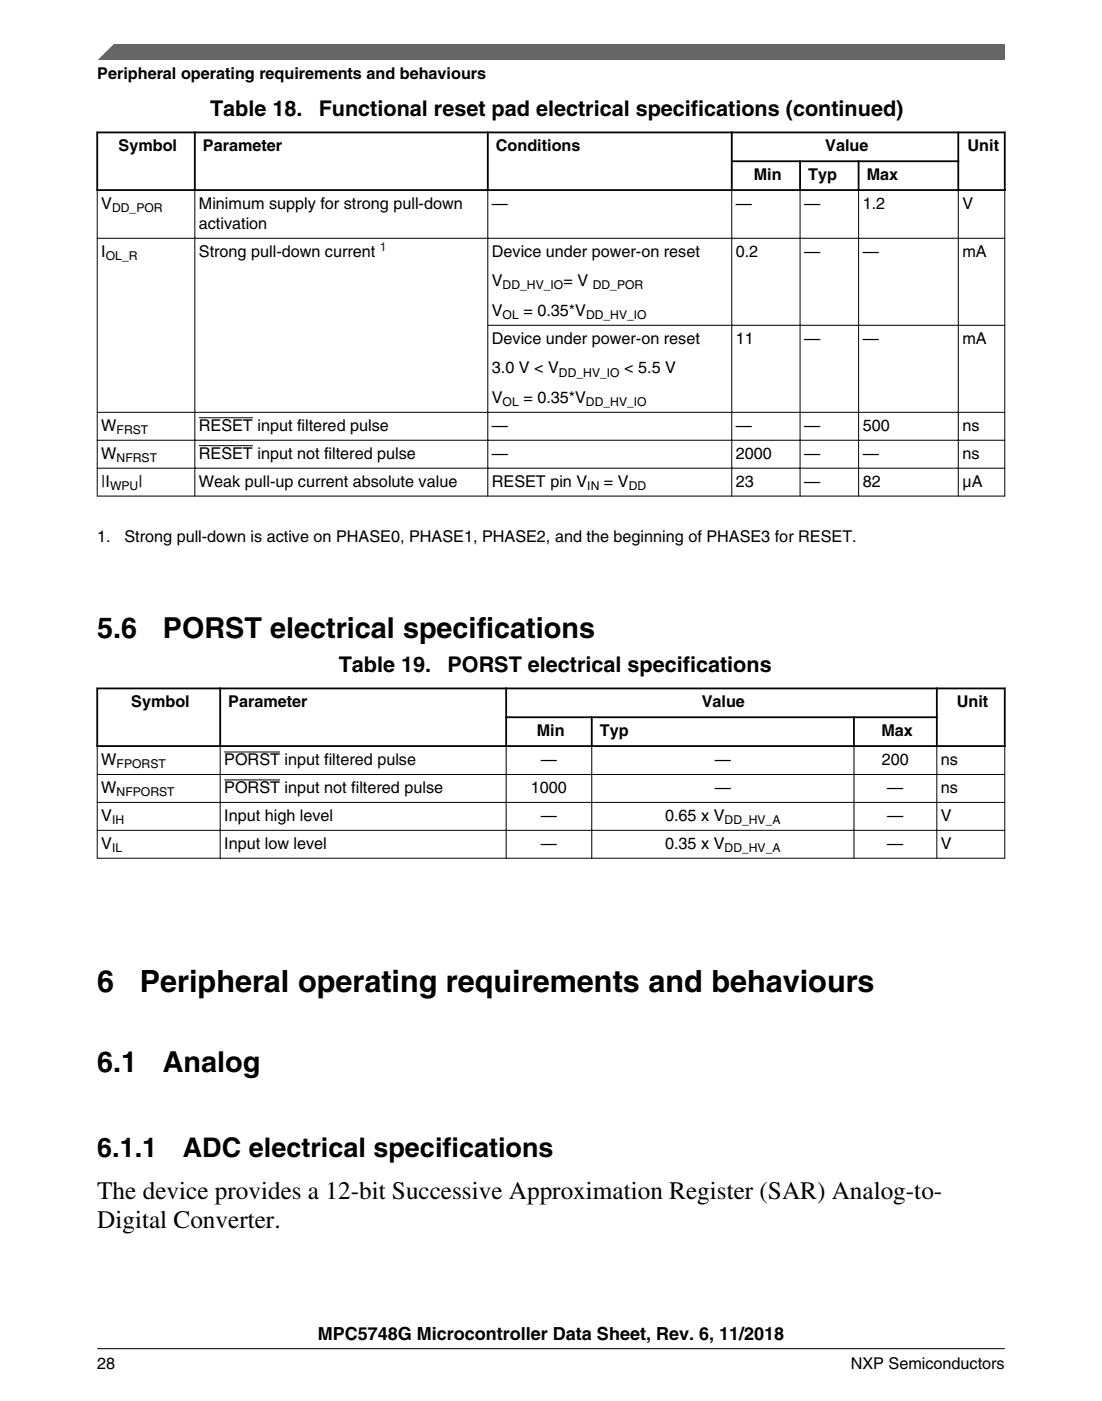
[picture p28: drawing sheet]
<svg xmlns="http://www.w3.org/2000/svg" width="216mm" height="274mm" viewBox="0 0 216 274" stroke-linecap="round" stroke-linejoin="round" font-family="sans-serif">
<defs><g id="words">
<g font-size="6">
<text x="19.1" y="194.2">6</text>
<text x="27.4" y="194.2">Peripheral operating requirements and behaviours</text>
</g>
<g font-size="5.6">
<text x="19.1" y="124.9">5.6</text>
<text x="31.9" y="124.9">PORST electrical specifications</text>
<text x="19.1" y="209.8">6.1</text>
<text x="31.9" y="209.8">Analog</text>
</g>
<g font-size="5.3">
<text x="19" y="226.5">6.1.1</text>
<text x="35.8" y="226.5">ADC electrical specifications</text>
</g>
<g font-size="4.9">
<text x="19.1" y="234.9">The device provides a 12-bit Successive Approximation Register (SAR) Analog-to-</text>
<text x="19" y="240.5">Digital Converter.</text>
</g>
<g font-size="4.2">
<text x="41.1" y="22.7">Table 18.</text>
<text x="62.4" y="22.7">Functional reset pad electrical specifications (continued)</text>
<text x="66.4" y="131.5">Table 19.</text>
<text x="87.7" y="131.5">PORST electrical specifications</text>
</g>
<text font-size="3.5" x="62.3" y="262.3">MPC5748G Microcontroller Data Sheet, Rev. 6, 11/2018</text>
<g font-size="3.2">
<text x="19" y="15.5">Peripheral operating requirements and behaviours</text>
<text x="23.2" y="29.6">Symbol</text>
<text x="39.8" y="29.6">Parameter</text>
<text x="97.2" y="29.6">Conditions</text>
<text x="161.7" y="29.6">Value</text>
<text x="189.6" y="29.6">Unit</text>
<text x="147.7" y="35.3">Min</text>
<text x="158.3" y="35.3">Typ</text>
<text x="169.8" y="35.3">Max</text>
<text x="19.8" y="40.9">V</text>
<text x="39" y="40.9">Minimum supply for strong pull-down</text>
<text x="96.4" y="40.9">—</text>
<text x="144.2" y="40.9">—</text>
<text x="157.5" y="40.9">—</text>
<text x="169" y="40.9">1.2</text>
<text x="188.5" y="40.9">V</text>
<text x="39" y="44.8">activation</text>
<text x="19.8" y="50.3">I</text>
<text x="39" y="50.3">Strong pull-down current</text>
<text x="96.4" y="50.3">Device under power-on reset</text>
<text x="144.2" y="50.3">0.2</text>
<text x="157.5" y="50.3">—</text>
<text x="169" y="50.3">—</text>
<text x="188.5" y="50.3">mA</text>
<text x="96.4" y="56">V</text>
<text x="110.4" y="56">= V</text>
<text x="96.4" y="61.8">V</text>
<text x="102.5" y="61.8">= 0.35*V</text>
<text x="96.4" y="67.3">Device under power-on reset</text>
<text x="144.2" y="67.3">11</text>
<text x="157.5" y="67.3">—</text>
<text x="169" y="67.3">—</text>
<text x="188.5" y="67.3">mA</text>
<text x="96.4" y="73.1">3.0 V &lt; V</text>
<text x="122.3" y="73.1">&lt; 5.5 V</text>
<text x="96.4" y="78.9">V</text>
<text x="102.5" y="78.9">= 0.35*V</text>
<text x="19.8" y="84.3">W</text>
<text x="19.8" y="89.8">W</text>
<text x="39" y="84.3">RESET input filtered pulse</text>
<text x="39" y="89.8">RESET input not filtered pulse</text>
<text x="96.4" y="84.3">—</text>
<text x="96.4" y="89.8">—</text>
<text x="144.2" y="84.3">—</text>
<text x="144.2" y="89.8">2000</text>
<text x="157.5" y="84.3">—</text>
<text x="157.5" y="89.8">—</text>
<text x="169" y="84.3">500</text>
<text x="169" y="89.8">—</text>
<text x="188.5" y="84.3">ns</text>
<text x="188.5" y="89.8">ns</text>
<text x="19.8" y="95.3">|I</text>
<text x="27.1" y="95.3">|</text>
<text x="39" y="95.3">Weak pull-up current absolute value</text>
<text x="96.4" y="95.3">RESET pin V</text>
<text x="118.3" y="95.3">= V</text>
<text x="144.2" y="95.3">23</text>
<text x="157.5" y="95.3">—</text>
<text x="169" y="95.3">82</text>
<text x="188.5" y="95.3">µA</text>
<text x="19" y="106">1.</text>
<text x="24.4" y="106">Strong pull-down is active on PHASE0, PHASE1, PHASE2, and the beginning of PHASE3 for RESET.</text>
<text x="25.7" y="138.5">Symbol</text>
<text x="44.7" y="138.5">Parameter</text>
<text x="137.5" y="138.5">Value</text>
<text x="187.5" y="138.5">Unit</text>
<text x="19.8" y="149.8">W</text>
<text x="43.9" y="149.8">PORST input filtered pulse</text>
<text x="105.2" y="144.1">Min</text>
<text x="106" y="149.8">—</text>
<text x="117.5" y="144.1">Typ</text>
<text x="140" y="149.8">—</text>
<text x="172.7" y="144.1">Max</text>
<text x="172.8" y="149.8">200</text>
<text x="184.3" y="149.8">ns</text>
<text x="19.8" y="155.2">W</text>
<text x="43.9" y="155.2">PORST input not filtered pulse</text>
<text x="104" y="155.2">1000</text>
<text x="140" y="155.2">—</text>
<text x="173.8" y="155.2">—</text>
<text x="184.3" y="155.2">ns</text>
<text x="19.8" y="160.7">V</text>
<text x="43.9" y="160.7">Input high level</text>
<text x="106" y="160.7">—</text>
<text x="130.3" y="160.7">0.65 x V</text>
<text x="173.8" y="160.7">—</text>
<text x="184.3" y="160.7">V</text>
<text x="19.8" y="166.2">V</text>
<text x="43.9" y="166.2">Input low level</text>
<text x="106" y="166.2">—</text>
<text x="130.3" y="166.2">0.35 x V</text>
<text x="173.8" y="166.2">—</text>
<text x="184.3" y="166.2">V</text>
<text x="19.1" y="268">28</text>
<text x="166.7" y="268">NXP Semiconductors</text>
</g>
<g font-size="2.4">
<text x="22" y="41.5">DD_POR</text>
<text x="20.7" y="50.9">OL_R</text>
<text x="98.5" y="56.7">DD_HV_IO</text>
<text x="116.1" y="56.7">DD_POR</text>
<text x="98.5" y="62.5">OL</text>
<text x="114.8" y="62.5">DD_HV_IO</text>
<text x="109.5" y="73.7">DD_HV_IO</text>
<text x="98.5" y="79.5">OL</text>
<text x="114.8" y="79.5">DD_HV_IO</text>
<text x="22.8" y="85">FRST</text>
<text x="21.6" y="95.9">WPU</text>
<text x="22.8" y="90.4">NFRST</text>
<text x="115.1" y="95.9">IN</text>
<text x="123.2" y="95.9">DD</text>
<text x="22.8" y="150.4">FPORST</text>
<text x="22.8" y="155.9">NFPORST</text>
<text x="22" y="161.4">IH</text>
<text x="142" y="161.4">DD_HV_A</text>
<text x="22" y="166.8">IL</text>
<text x="142" y="166.8">DD_HV_A</text>
</g>
<text font-size="2.4" fill="#00f" x="74.4" y="49.2">1</text>
</g></defs>
<path d="M39 81.8h10.5" fill="none" stroke="#000" stroke-width=".2"/>
<g fill="#fff">
<path d="M95.7 80.8h47.6v5.3h-47.6z" fill-rule="evenodd"/>
<path d="M143.5 80.8h13.2v5.3h-13.2z" fill-rule="evenodd"/>
<path d="M156.8 80.8h11.3v5.3h-11.3z" fill-rule="evenodd"/>
<path d="M168.3 80.8h19.4v5.3h-19.4z" fill-rule="evenodd"/>
<path d="M187.8 80.8h9v5.3h-9z" fill-rule="evenodd"/>
<path d="M19.1 86.3h19v5.3h-19z" fill-rule="evenodd"/>
<path d="M38.3 86.3h57.2v5.3h-57.2z" fill-rule="evenodd"/>
</g>
<path d="M39 87.3h10.5" fill="none" stroke="#000" stroke-width=".2"/>
<g fill="#fff">
<path d="M95.7 86.3h47.6v5.3h-47.6z" fill-rule="evenodd"/>
<path d="M143.5 86.3h13.2v5.3h-13.2z" fill-rule="evenodd"/>
<path d="M156.8 86.3h11.3v5.3h-11.3z" fill-rule="evenodd"/>
<path d="M168.3 86.3h19.4v5.3h-19.4z" fill-rule="evenodd"/>
<path d="M187.8 86.3h9v5.3h-9z" fill-rule="evenodd"/>
<path d="M19.1 91.8h19v5.2h-19z" fill-rule="evenodd"/>
<path d="M38.3 91.8h57.2v5.2h-57.2z" fill-rule="evenodd"/>
<path d="M95.7 91.8h47.6v5.2h-47.6z" fill-rule="evenodd"/>
<path d="M143.5 91.8h13.2v5.2h-13.2z" fill-rule="evenodd"/>
<path d="M156.8 91.8h11.3v5.2h-11.3z" fill-rule="evenodd"/>
<path d="M168.3 91.8h19.4v5.2h-19.4z" fill-rule="evenodd"/>
<path d="M187.8 91.8h9v5.2h-9z" fill-rule="evenodd"/>
</g>
<path d="M18.9 25.9h178.1M18.9 37.2h178.1M19 25.8v11.6M38.2 25.8v11.6M95.6 25.8v11.6M143.2 31.6h44.7M143.4 25.8v11.6M156.7 31.4v6M168.2 31.4v6M187.7 25.8v11.6M196.8 25.8v11.6" fill="none" stroke="#000" stroke-width=".35"/>
<g fill="none" stroke="#000" stroke-width=".2">
<path d="M19 37.4v59.8M38.2 37v60.2M95.6 37v60.2M143.4 37v60.2M156.7 37v60.2M168.2 37v60.2M187.7 37v60.2M196.8 37.4v59.8M19 46.7h177.9M95.5 63.7h101.4M19 86.2h177.9M19 91.7h177.9"/>
<path d="M19 97.1h177.9M196.9 80.7h-177.9"/>
</g>
<g fill="#fff">
<path d="M19 127.9h177.8v42h-177.8z" fill-rule="evenodd"/>
<path d="M19.2 135h23.8v10.9h-23.8z" fill-rule="evenodd"/>
<path d="M43.3 135h55.7v10.9h-55.7z" fill-rule="evenodd"/>
<path d="M99.3 135h84.1v5.3h-84.1z" fill-rule="evenodd"/>
<path d="M183.7 135h13v10.9h-13z" fill-rule="evenodd"/>
<path d="M99.3 140.6h16.5v5.3h-16.5z" fill-rule="evenodd"/>
<path d="M116.1 140.6h51v5.3h-51z" fill-rule="evenodd"/>
<path d="M167.5 140.6h15.9v5.3h-15.9z" fill-rule="evenodd"/>
<path d="M19.1 146.3h23.9v5.3h-23.9z" fill-rule="evenodd"/>
<path d="M43.2 146.3h55.9v5.3h-55.9z" fill-rule="evenodd"/>
</g>
<path d="M43.9 147.2h11" fill="none" stroke="#000" stroke-width=".2"/>
<g fill="#fff">
<path d="M99.3 146.3h16.5v5.3h-16.5z" fill-rule="evenodd"/>
<path d="M116 146.3h51.2v5.3h-51.2z" fill-rule="evenodd"/>
<path d="M167.4 146.3h16.1v5.3h-16.1z" fill-rule="evenodd"/>
<path d="M183.6 146.3h13.2v5.3h-13.2z" fill-rule="evenodd"/>
<path d="M19.1 151.7h23.9v5.3h-23.9z" fill-rule="evenodd"/>
<path d="M43.2 151.7h55.9v5.3h-55.9z" fill-rule="evenodd"/>
</g>
<path d="M43.9 152.7h11" fill="none" stroke="#000" stroke-width=".2"/>
<g fill="#fff">
<path d="M99.3 151.7h16.5v5.3h-16.5z" fill-rule="evenodd"/>
<path d="M116 151.7h51.2v5.3h-51.2z" fill-rule="evenodd"/>
<path d="M167.4 151.7h16.1v5.3h-16.1z" fill-rule="evenodd"/>
<path d="M183.6 151.7h13.2v5.3h-13.2z" fill-rule="evenodd"/>
<path d="M19.1 157.2h23.9v5.3h-23.9z" fill-rule="evenodd"/>
<path d="M43.2 157.2h55.9v5.3h-55.9z" fill-rule="evenodd"/>
<path d="M99.3 157.2h16.5v5.3h-16.5z" fill-rule="evenodd"/>
<path d="M116 157.2h51.2v5.3h-51.2z" fill-rule="evenodd"/>
<path d="M167.4 157.2h16.1v5.3h-16.1z" fill-rule="evenodd"/>
<path d="M183.6 157.2h13.2v5.3h-13.2z" fill-rule="evenodd"/>
<path d="M19.1 162.7h23.9v5.3h-23.9z" fill-rule="evenodd"/>
<path d="M43.2 162.7h55.9v5.3h-55.9z" fill-rule="evenodd"/>
<path d="M99.3 162.7h16.5v5.3h-16.5z" fill-rule="evenodd"/>
<path d="M116 162.7h51.2v5.3h-51.2z" fill-rule="evenodd"/>
<path d="M167.4 162.7h16.1v5.3h-16.1z" fill-rule="evenodd"/>
<path d="M183.6 162.7h13.2v5.3h-13.2z" fill-rule="evenodd"/>
</g>
<path d="M18.9 134.8h178.1M19 134.6v11.7M43.1 134.6v11.7M99.2 134.6v11.7M183.5 134.6v11.7M196.8 134.6v11.7M18.9 146.1h178.1M99 140.4h84.7M115.9 140.3v6M167.3 140.3v6" fill="none" stroke="#000" stroke-width=".35"/>
<path d="M19 151.6h177.9M19 157.1h177.9M19 146.2v21.9M43.1 145.9v22.2M99.2 145.9v22.2M115.9 145.9v22.2M167.3 145.9v22.2M183.5 145.9v22.2M196.8 146.2v21.9M19 162.6h177.9M19 168h177.9" fill="none" stroke="#000" stroke-width=".2"/>
<path d="M19 11.7l5.7-3.1 172.2 .1v3z" fill="#666"/>
<path d="M22.5 8.6l-3.1 3.1" fill="none" stroke="#666" stroke-width=".28"/>
<path d="M19 264.1h177.8" fill="none" stroke="#000" stroke-width=".2"/>
<use href="#words"/>
</svg>
